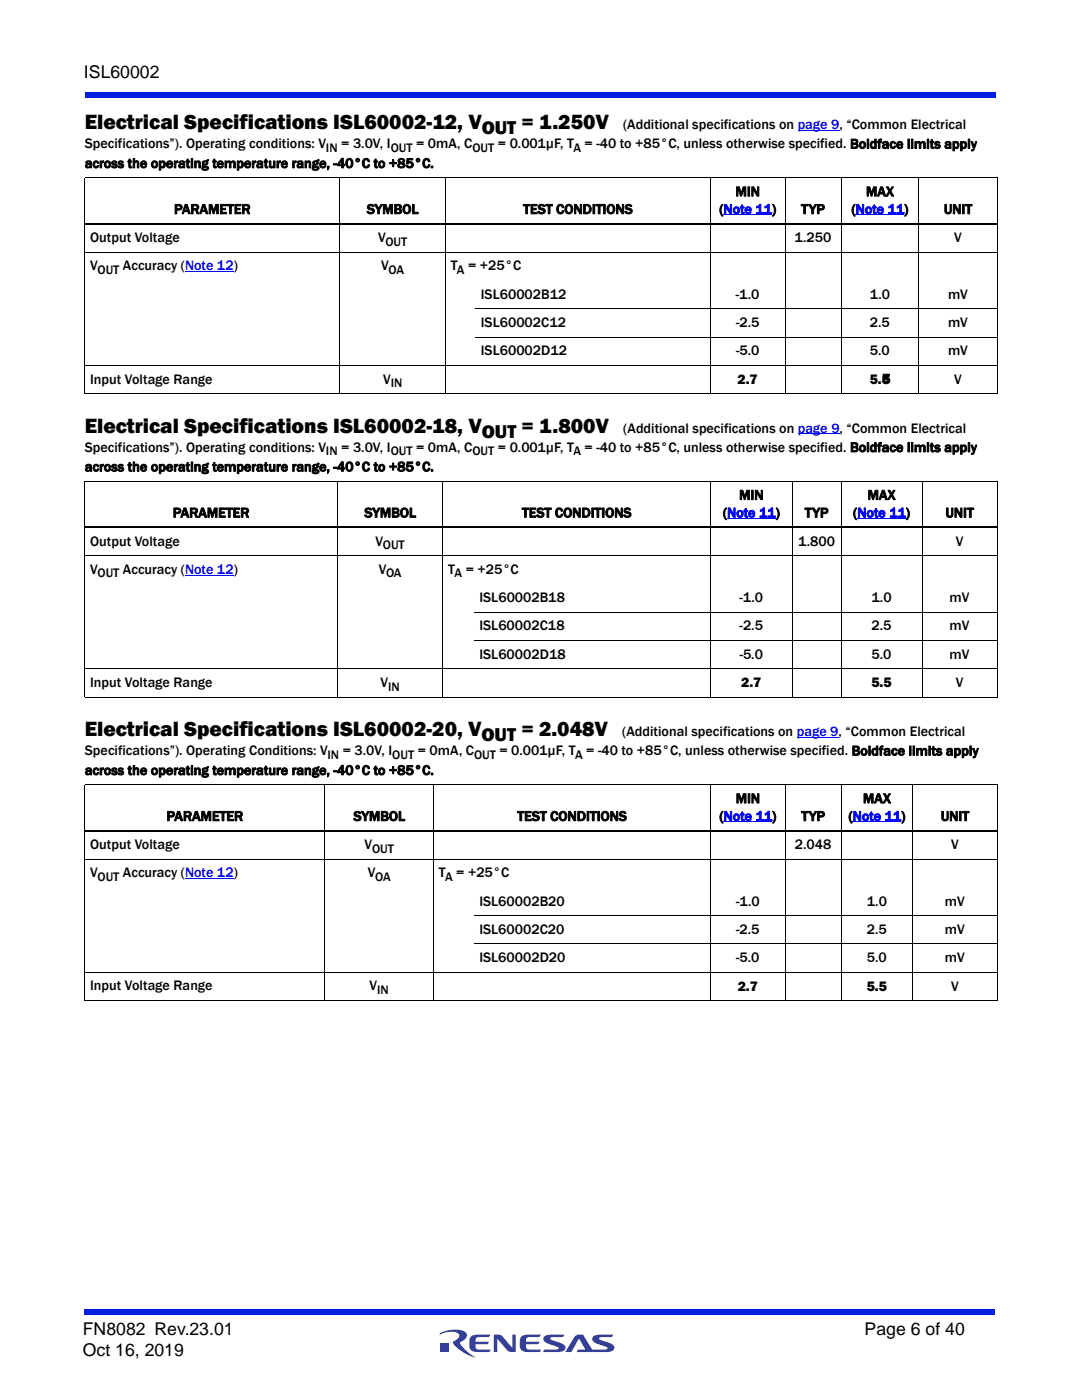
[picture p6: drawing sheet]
<svg xmlns="http://www.w3.org/2000/svg" width="216mm" height="279mm" viewBox="0 0 216 279" stroke-linecap="round" stroke-linejoin="round" font-family="sans-serif">
<defs><g id="words">
<g font-size="4.2">
<text x="16.9" y="25.7">Electrical Specifications ISL60002-12, V</text>
<text x="16.9" y="86.3">Electrical Specifications ISL60002-18, V</text>
<text x="104.1" y="86.3">= 1.800V</text>
<text x="16.9" y="146.9">Electrical Specifications ISL60002-20, V</text>
<text x="104" y="146.9">= 2.048V</text>
</g>
<g font-size="3.8">
<text x="96.1" y="26.8">OUT = 1.250V</text>
<text x="96.1" y="87.4">OUT</text>
<text x="96.1" y="147.9">OUT</text>
</g>
<g font-size="3.5">
<text x="16.7" y="15.6">ISL60002</text>
<text x="16.5" y="266.5">FN8082 Rev.23.01</text>
<text x="172.5" y="266.5">Page 6 of 40</text>
<text x="16.5" y="270.7">Oct 16, 2019</text>
</g>
<g font-size="2.8">
<text x="16.9" y="29.6">Specifications”). Operating conditions: V</text>
<text x="124.4" y="25.7">(Additional specifications on page 9, “Common Electrical</text>
<text x="16.9" y="33.5">across the operating temperature range, -40°C to +85°C.</text>
<text x="146.8" y="39.2">MIN</text>
<text x="172.8" y="39.2">MAX</text>
<text x="34.7" y="42.7">PARAMETER</text>
<text x="73.2" y="42.7">SYMBOL</text>
<text x="104.4" y="42.7">TEST CONDITIONS</text>
<text x="143.5" y="42.7">(Note 11)</text>
<text x="159.9" y="42.7">TYP</text>
<text x="169.9" y="42.7">(Note 11)</text>
<text x="188.3" y="42.7">UNIT</text>
<text x="18" y="54">V</text>
<text x="18" y="48.3">Output Voltage</text>
<text x="75.4" y="48.3">V</text>
<text x="76.1" y="54">V</text>
<text x="90" y="54">T</text>
<text x="158.6" y="48.3">1.250</text>
<text x="190.4" y="48.3">V</text>
<text x="95.9" y="59.6">ISL60002B12</text>
<text x="146.8" y="59.6">-1.0</text>
<text x="173.6" y="59.6">1.0</text>
<text x="189.2" y="59.6">mV</text>
<text x="95.9" y="65.3">ISL60002C12</text>
<text x="146.9" y="65.3">-2.5</text>
<text x="173.6" y="65.3">2.5</text>
<text x="189.2" y="65.3">mV</text>
<text x="95.9" y="70.9">ISL60002D12</text>
<text x="146.9" y="70.9">-5.0</text>
<text x="173.6" y="70.9">5.0</text>
<text x="189.2" y="70.9">mV</text>
<text x="18" y="76.6">Input Voltage Range</text>
<text x="76.4" y="76.6">V</text>
<text x="147.2" y="76.6">2.7</text>
<text x="173.5" y="76.6">5.5</text>
<text x="190.4" y="76.6">V</text>
<text x="124.4" y="86.3">(Additional specifications on page 9, “Common Electrical</text>
<text x="16.9" y="94.1">across the operating temperature range, -40°C to +85°C.</text>
<text x="16.9" y="90.2">Specifications”). Operating conditions: V</text>
<text x="147.5" y="99.7">MIN</text>
<text x="173.1" y="99.7">MAX</text>
<text x="34.5" y="103.3">PARAMETER</text>
<text x="72.7" y="103.3">SYMBOL</text>
<text x="104.2" y="103.3">TEST CONDITIONS</text>
<text x="144.3" y="103.3">(Note 11)</text>
<text x="160.6" y="103.3">TYP</text>
<text x="170.2" y="103.3">(Note 11)</text>
<text x="188.7" y="103.3">UNIT</text>
<text x="18" y="108.9">Output Voltage</text>
<text x="74.9" y="108.9">V</text>
<text x="159.3" y="108.9">1.800</text>
<text x="190.7" y="108.9">V</text>
<text x="18" y="114.5">V</text>
<text x="75.6" y="114.5">V</text>
<text x="89.5" y="114.5">T</text>
<text x="95.7" y="120.2">ISL60002B18</text>
<text x="95.7" y="125.8">ISL60002C18</text>
<text x="147.5" y="120.2">-1.0</text>
<text x="147.6" y="125.8">-2.5</text>
<text x="173.9" y="120.2">1.0</text>
<text x="173.9" y="125.8">2.5</text>
<text x="189.5" y="120.2">mV</text>
<text x="189.5" y="125.8">mV</text>
<text x="95.7" y="131.5">ISL60002D18</text>
<text x="147.6" y="131.5">-5.0</text>
<text x="173.9" y="131.5">5.0</text>
<text x="189.5" y="131.5">mV</text>
<text x="18" y="137.1">Input Voltage Range</text>
<text x="75.9" y="137.1">V</text>
<text x="147.9" y="137.1">2.7</text>
<text x="173.9" y="137.1">5.5</text>
<text x="190.7" y="137.1">V</text>
<text x="124.2" y="146.9">(Additional specifications on page 9, “Common Electrical</text>
<text x="16.9" y="150.7">Specifications”). Operating Conditions: V</text>
<text x="16.9" y="154.6">across the operating temperature range, -40°C to +85°C.</text>
<text x="68.4" y="150.7">= 3.0V, I</text>
<text x="83.4" y="150.7">= 0mA, C</text>
<text x="99.7" y="150.7">= 0.001µF, T</text>
<text x="117" y="150.7">= -40 to +85°C, unless otherwise specified. Boldface limits apply</text>
<text x="146.8" y="160.3">MIN</text>
<text x="172.2" y="160.3">MAX</text>
<text x="33.2" y="163.8">PARAMETER</text>
<text x="70.5" y="163.8">SYMBOL</text>
<text x="103.2" y="163.8">TEST CONDITIONS</text>
<text x="143.6" y="163.8">(Note 11)</text>
<text x="159.9" y="163.8">TYP</text>
<text x="169.3" y="163.8">(Note 11)</text>
<text x="187.7" y="163.8">UNIT</text>
<text x="18" y="169.5">Output Voltage</text>
<text x="72.8" y="169.5">V</text>
<text x="158.6" y="169.5">2.048</text>
<text x="189.8" y="169.5">V</text>
<text x="18" y="175.1">V</text>
<text x="24.5" y="175.1">Accuracy (Note 12)</text>
<text x="73.4" y="175.1">V</text>
<text x="87.6" y="175.1">T</text>
<text x="91" y="175.1">= +25°C</text>
<text x="95.7" y="180.7">ISL60002B20</text>
<text x="146.9" y="180.7">-1.0</text>
<text x="172.9" y="180.7">1.0</text>
<text x="188.5" y="180.7">mV</text>
<text x="95.7" y="186.4">ISL60002C20</text>
<text x="146.9" y="186.4">-2.5</text>
<text x="173" y="186.4">2.5</text>
<text x="188.5" y="186.4">mV</text>
<text x="18" y="197.7">Input Voltage Range</text>
<text x="73.7" y="197.7">V</text>
<text x="95.7" y="192">ISL60002D20</text>
<text x="146.9" y="192">-5.0</text>
<text x="147.2" y="197.7">2.7</text>
<text x="172.9" y="197.7">5.5</text>
<text x="173" y="192">5.0</text>
<text x="188.5" y="192">mV</text>
<text x="189.8" y="197.7">V</text>
</g>
<g font-size="2.5">
<text x="65" y="30.3">IN = 3.0V, IOUT = 0mA, COUT = 0.001µF, TA = -40 to +85°C, unless otherwise specified. Boldface limits apply</text>
<text x="76.9" y="49">OUT</text>
<text x="19.5" y="54.7">OUT Accuracy (Note 12)</text>
<text x="77.5" y="54.7">OA</text>
<text x="91.2" y="54.7">A = +25°C</text>
<text x="78" y="77.3">IN</text>
<text x="65" y="90.9">IN = 3.0V, IOUT = 0mA, COUT = 0.001µF, TA = -40 to +85°C, unless otherwise specified. Boldface limits apply</text>
<text x="76.4" y="109.6">OUT</text>
<text x="19.5" y="115.2">OUT Accuracy (Note 12)</text>
<text x="77" y="115.2">OA</text>
<text x="90.7" y="115.2">A = +25°C</text>
<text x="77.4" y="137.8">IN</text>
<text x="65.4" y="151.5">IN</text>
<text x="78.3" y="151.5">OUT</text>
<text x="94.6" y="151.5">OUT</text>
<text x="114.7" y="151.5">A</text>
<text x="74.2" y="170.2">OUT</text>
<text x="19.5" y="175.8">OUT</text>
<text x="74.9" y="175.8">OA</text>
<text x="88.8" y="175.8">A</text>
<text x="75.3" y="198.4">IN</text>
</g>
</g></defs>
<g fill="#333f99">
<path d="M98.5 266.3h.7a1.2 1.2 0 0 1 1.1 .5l1.9 2.2v-2.7h.7v3.5h-.7a1.04 1.04 0 0 1-1-.4l-2-2.2v2.6h-.7z"/>
<path d="M93.9 266.8l.8-.4 3.2-.1-.3 .5-2.3 .1a.7 .7 0 0 0-.4 .9h2.7l-.4 .5h-2.3v.4l.2 .5 .2 .1h2.6l-.3 .5h-2.3a1.36 1.36 0 0 1-1.7-1.2l.1-1.5z"/>
<path d="M104 266.8l.8-.4 3.1-.1-.3 .5-2.3 .1a.7 .7 0 0 0-.3 .9h2.7l-.4 .5h-2.3v.4l.1 .5 .3 .1h2.6l-.3 .5h-2.3a1.36 1.36 0 0 1-1.7-1.2l.1-1.5z"/>
<path d="M108.6 266.7l.8-.3 3.2-.1-.3 .5-2.5 .2v.3l.6 .2a3.4 3.4 0 0 1 2.4 1.3 .85 .85 0 0 1-1 1h-3.5l.3-.4 2.8-.2v-.3l-.6-.2a3.4 3.4 0 0 1-2.4-1.3l.1-.5z"/>
<path d="M114.8 266.6a1.8 1.8 0 0 1 1.5-.3l1.9 3h2.3l.7-.1v-.3l-.6-.2a3.4 3.4 0 0 1-2.4-1.3 .85 .85 0 0 1 1-1l3.2-.1-.3 .5-2.5 .2v.3l.6 .2a3.4 3.4 0 0 1 2.4 1.3 .85 .85 0 0 1-1 1h-6.5l.3-.4 1.4-.1-1.2-2.1-1.6 2.6h-1.2z"/>
<path d="M88 268h1.6v1.7h-1.6z"/>
<path d="M87.8 266.1a5.6 5.6 0 0 1 5.1-.2 1.19 1.19 0 0 1-.8 1.8l-.3 .3a6.8 6.8 0 0 0 3 2.9 7.1 7.1 0 0 1-4.4-3l.5-.4a.81 .81 0 0 0 .7-.8 .81 .81 0 0 0-.6-.8 5.3 5.3 0 0 0-3.3 .4z"/>
</g>
<g fill="#001fe0">
<path d="M16.9 261.3h181.7v1h-181.7z"/>
<path d="M16.9 18.4h181.7v1h-181.7z"/>
</g>
<path d="M159.2 26h8.3M36.9 54.2h9.7M144.4 42.9h9.7M170.7 42.9h9.7M159.2 86.5h8.3M36.9 114.8h9.7M145.1 103.5h9.7M171.1 103.5h9.6M159 147.1h8.3M36.9 175.3h9.7M144.4 164h9.7M170.1 164h9.7" fill="none" stroke="#00f" stroke-width=".2"/>
<g fill="none" stroke="#000" stroke-width=".2">
<path d="M16.9 35.5h182.1M16.9 35.6v42.9M67.8 35.5v43.1M88.9 35.5v43.1M141.8 35.5v43.1M156.7 35.5v43.1M167.8 35.5v43.1M183.3 35.5v43.1M199 35.6v42.9M16.9 50.3h182.1M16.9 72.9h182.1M16.9 78.5h182.1"/>
<path d="M94.9 61.6h104.1M94.9 67.3h104.1M16.9 96.1h182.1M16.9 96.1v43M67.3 96v43.1M88.4 96v43.1M141.8 96v43.1M158.1 96v43.1M167.8 96v43.1M184 96v43.1M199 96.1v43M16.9 110.9h182.1"/>
<path d="M16.9 133.5h182.1M16.9 139.1h182.1M94.6 122.2h104.4M94.6 127.8h104.4M16.9 156.6h182.1M16.9 156.7v42.9M64.8 156.6v43.1M86.5 156.6v43.1M141.8 156.6v43.1M156.7 156.6v43.1M167.9 156.6v43.1M182.1 156.6v43.1"/>
<path d="M199 156.7v42.9M16.9 171.4h182.1M16.9 194h182.1M16.9 199.7h182.1M94.6 182.7h104.4M94.6 188.4h104.4"/>
</g>
<path d="M16.9 44.7h182.1M16.9 105.3h182.1M16.9 165.8h182.1" fill="none" stroke="#000" stroke-width=".36"/>
<use href="#words"/>
</svg>
